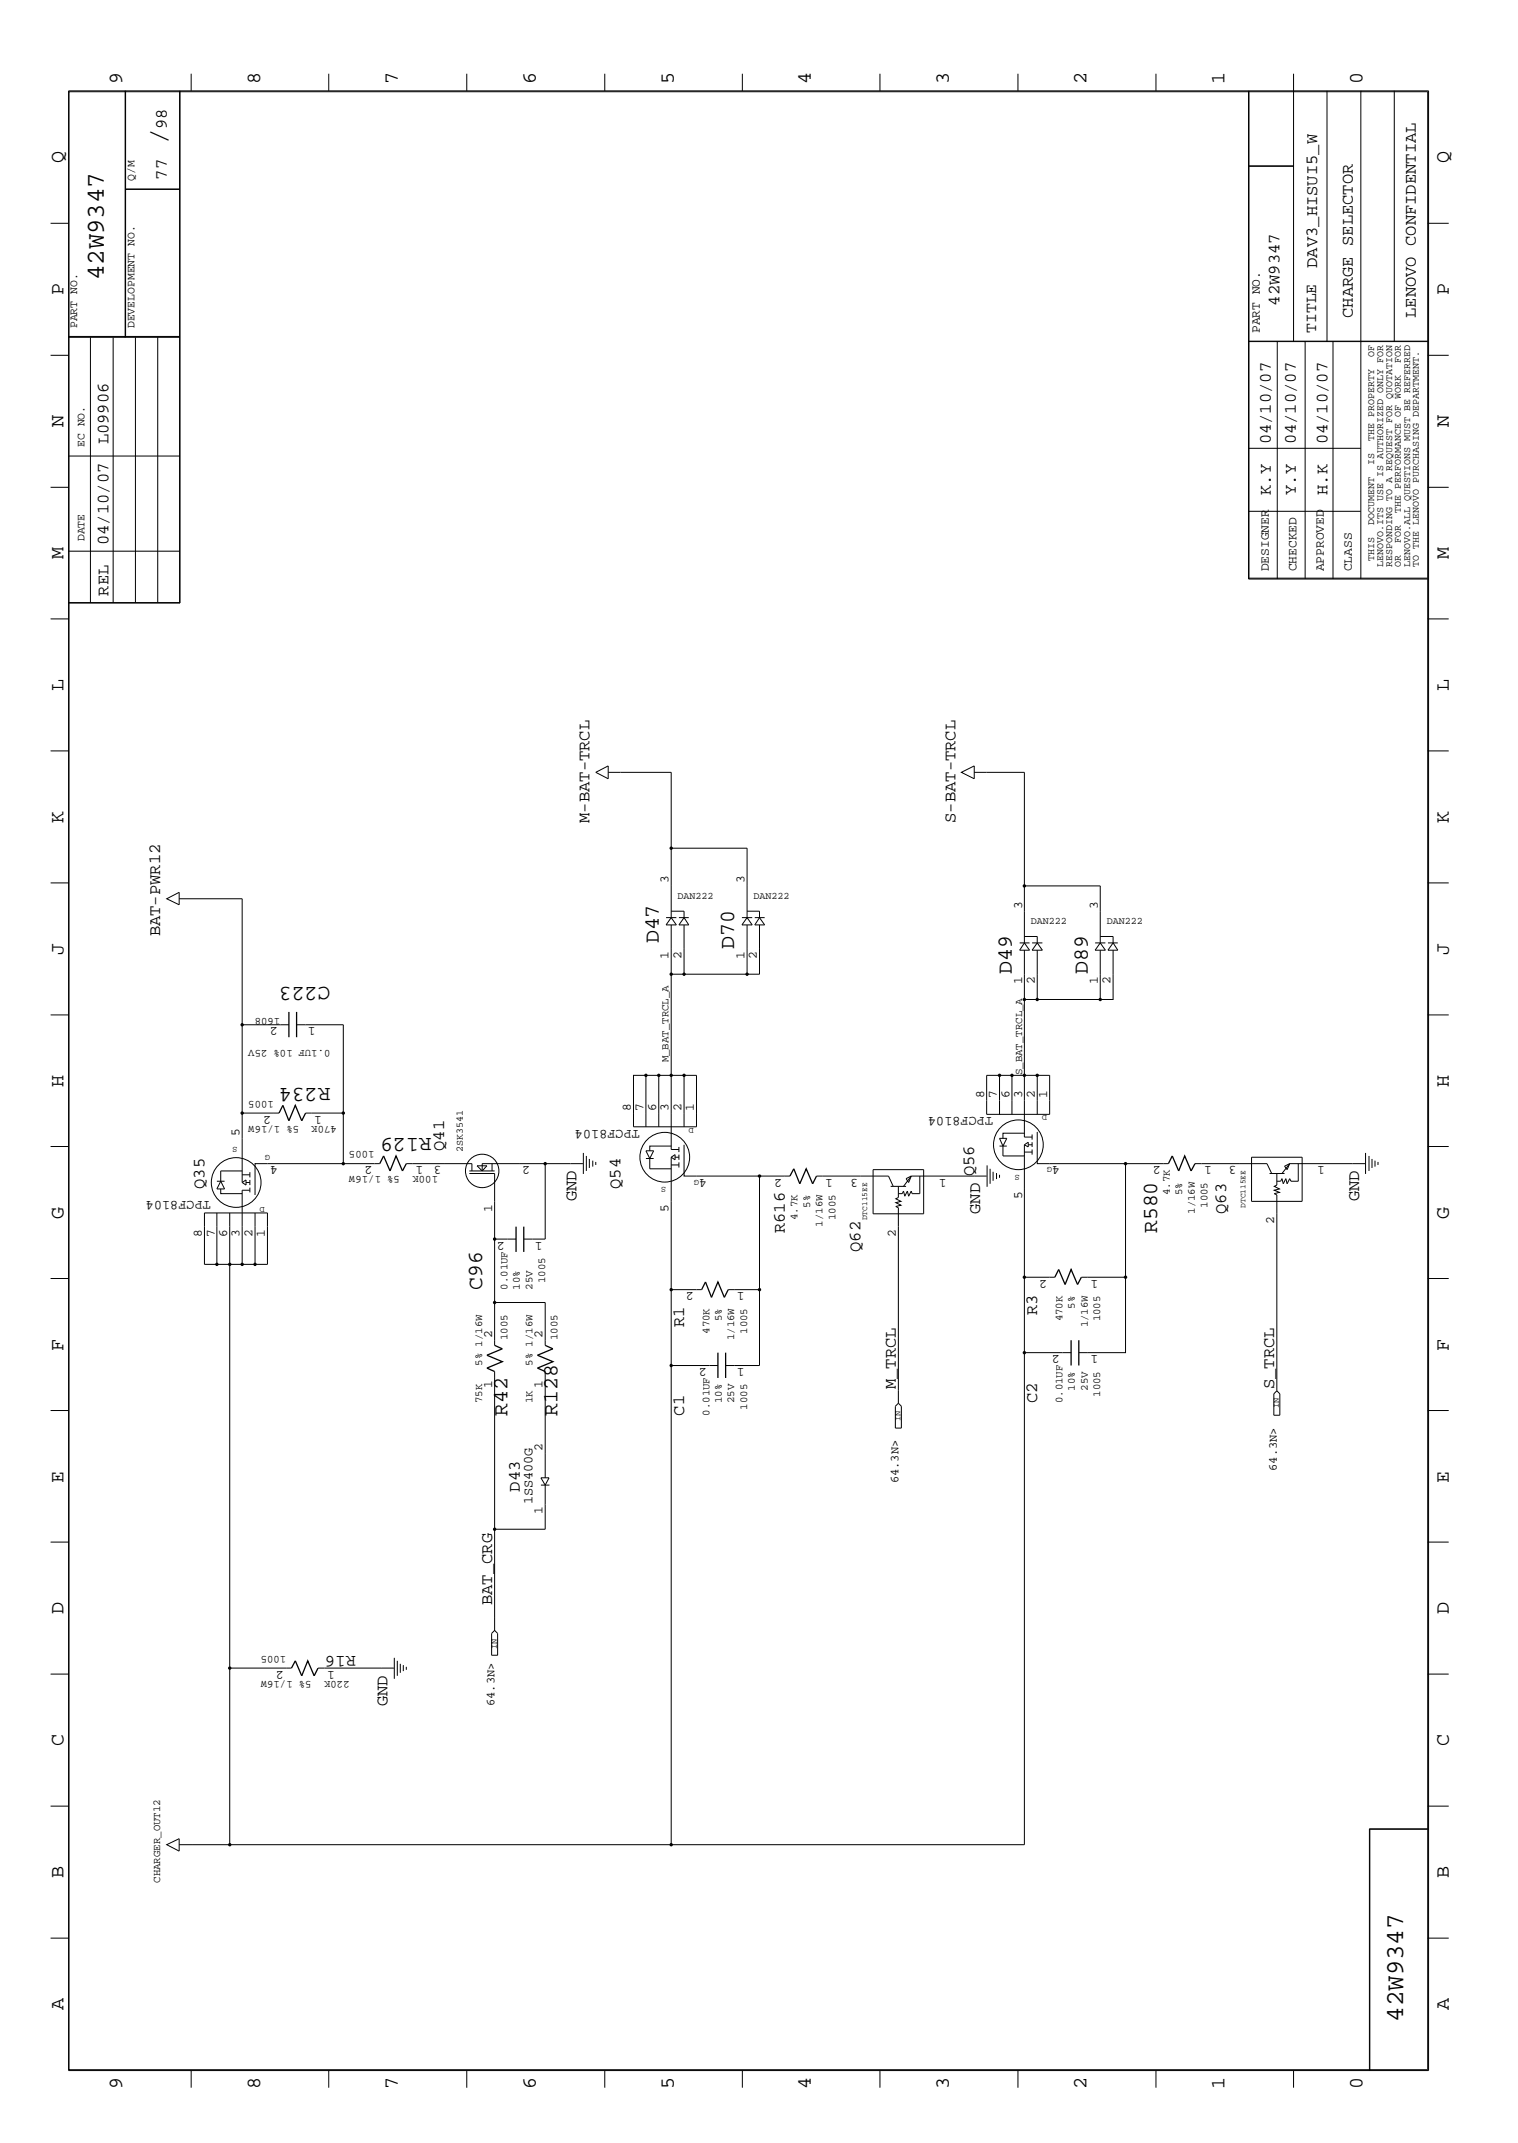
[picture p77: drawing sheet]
<svg xmlns="http://www.w3.org/2000/svg" width="300mm" height="423mm" viewBox="0 0 300 423" stroke-linecap="round" stroke-linejoin="round" font-family="sans-serif">
<defs><g id="words">
<text font-size="5.2" x="32.9" y="28.4" transform="rotate(-90 32.9 28.4)">/</text>
<g font-size="5.1">
<text x="20.5" y="55.4" transform="rotate(-90 20.5 55.4)">42W9347</text>
<text x="277.2" y="399.4" transform="rotate(-90 277.2 399.4)">42W9347</text>
</g>
<g font-size="4.2">
<text x="130.1" y="186.4" transform="rotate(-90 130.1 186.4)">D47</text>
<text x="145" y="187.5" transform="rotate(-90 145 187.5)">D70</text>
<text x="65.3" y="195" transform="rotate(-180 65.3 195)">C223</text>
<text x="199.9" y="192.4" transform="rotate(-90 199.9 192.4)">D49</text>
<text x="214.9" y="192.4" transform="rotate(-90 214.9 192.4)">D89</text>
<text x="65.3" y="214.9" transform="rotate(-180 65.3 214.9)">R234</text>
<text x="85.3" y="224.9" transform="rotate(-180 85.3 224.9)">R129</text>
<text x="228.6" y="243.6" transform="rotate(-90 228.6 243.6)">R580</text>
<text x="95.2" y="254.8" transform="rotate(-90 95.2 254.8)">C96</text>
<text x="100.2" y="279.7" transform="rotate(-90 100.2 279.7)">R42</text>
<text x="110.2" y="279.7" transform="rotate(-90 110.2 279.7)">R128</text>
</g>
<g font-size="4">
<text x="24.1" y="16.7" transform="rotate(-90 24.1 16.7)">9</text>
<text x="51.4" y="16.7" transform="rotate(-90 51.4 16.7)">8</text>
<text x="78.6" y="16.7" transform="rotate(-90 78.6 16.7)">7</text>
<text x="105.8" y="16.7" transform="rotate(-90 105.8 16.7)">6</text>
<text x="133.1" y="16.7" transform="rotate(-90 133.1 16.7)">5</text>
<text x="160.2" y="16.7" transform="rotate(-90 160.2 16.7)">4</text>
<text x="187.5" y="16.7" transform="rotate(-90 187.5 16.7)">3</text>
<text x="214.6" y="16.7" transform="rotate(-90 214.6 16.7)">2</text>
<text x="241.9" y="16.7" transform="rotate(-90 241.9 16.7)">1</text>
<text x="269.2" y="16.7" transform="rotate(-90 269.2 16.7)">0</text>
<text x="12.5" y="32.3" transform="rotate(-90 12.5 32.3)">Q</text>
<text x="286.2" y="32.3" transform="rotate(-90 286.2 32.3)">Q</text>
<text x="12.5" y="58.3" transform="rotate(-90 12.5 58.3)">P</text>
<text x="286.2" y="58.3" transform="rotate(-90 286.2 58.3)">P</text>
<text x="12.5" y="84.4" transform="rotate(-90 12.5 84.4)">N</text>
<text x="286.2" y="84.4" transform="rotate(-90 286.2 84.4)">N</text>
<text x="12.5" y="110.5" transform="rotate(-90 12.5 110.5)">M</text>
<text x="286.2" y="110.5" transform="rotate(-90 286.2 110.5)">M</text>
<text x="12.5" y="136.5" transform="rotate(-90 12.5 136.5)">L</text>
<text x="286.2" y="136.5" transform="rotate(-90 286.2 136.5)">L</text>
<text x="12.5" y="162.6" transform="rotate(-90 12.5 162.6)">K</text>
<text x="286.2" y="162.6" transform="rotate(-90 286.2 162.6)">K</text>
<text x="12.5" y="188.6" transform="rotate(-90 12.5 188.6)">J</text>
<text x="286.2" y="188.6" transform="rotate(-90 286.2 188.6)">J</text>
<text x="12.5" y="214.7" transform="rotate(-90 12.5 214.7)">H</text>
<text x="286.2" y="214.7" transform="rotate(-90 286.2 214.7)">H</text>
<text x="12.5" y="240.7" transform="rotate(-90 12.5 240.7)">G</text>
<text x="286.2" y="240.7" transform="rotate(-90 286.2 240.7)">G</text>
<text x="12.5" y="266.8" transform="rotate(-90 12.5 266.8)">F</text>
<text x="286.2" y="266.8" transform="rotate(-90 286.2 266.8)">F</text>
<text x="12.5" y="292.9" transform="rotate(-90 12.5 292.9)">E</text>
<text x="286.2" y="292.9" transform="rotate(-90 286.2 292.9)">E</text>
<text x="12.5" y="318.9" transform="rotate(-90 12.5 318.9)">D</text>
<text x="286.2" y="318.9" transform="rotate(-90 286.2 318.9)">D</text>
<text x="12.5" y="344.9" transform="rotate(-90 12.5 344.9)">C</text>
<text x="286.2" y="344.9" transform="rotate(-90 286.2 344.9)">C</text>
<text x="12.5" y="371" transform="rotate(-90 12.5 371)">B</text>
<text x="286.2" y="371" transform="rotate(-90 286.2 371)">B</text>
<text x="12.5" y="397" transform="rotate(-90 12.5 397)">A</text>
<text x="286.2" y="397" transform="rotate(-90 286.2 397)">A</text>
<text x="24.1" y="412.7" transform="rotate(-90 24.1 412.7)">9</text>
<text x="51.4" y="412.7" transform="rotate(-90 51.4 412.7)">8</text>
<text x="78.6" y="412.7" transform="rotate(-90 78.6 412.7)">7</text>
<text x="105.8" y="412.7" transform="rotate(-90 105.8 412.7)">6</text>
<text x="133.1" y="412.7" transform="rotate(-90 133.1 412.7)">5</text>
<text x="160.2" y="412.7" transform="rotate(-90 160.2 412.7)">4</text>
<text x="187.5" y="412.7" transform="rotate(-90 187.5 412.7)">3</text>
<text x="214.6" y="412.7" transform="rotate(-90 214.6 412.7)">2</text>
<text x="241.9" y="412.7" transform="rotate(-90 241.9 412.7)">1</text>
<text x="269.2" y="412.7" transform="rotate(-90 269.2 412.7)">0</text>
</g>
<g font-size="3.4">
<text x="32.9" y="25.5" transform="rotate(-90 32.9 25.5)">98</text>
<text x="32.9" y="35.5" transform="rotate(-90 32.9 35.5)">77</text>
<text x="260.2" y="52.9" transform="rotate(-90 260.2 52.9)">DAV3_HISUI5_W</text>
<text x="252.7" y="60.4" transform="rotate(-90 252.7 60.4)">42W9347</text>
<text x="267.2" y="62.8" transform="rotate(-90 267.2 62.8)">CHARGE SELECTOR</text>
<text x="279.7" y="62.8" transform="rotate(-90 279.7 62.8)">LENOVO CONFIDENTIAL</text>
<text x="21.4" y="87.8" transform="rotate(-90 21.4 87.8)">L09906</text>
<text x="251" y="87.8" transform="rotate(-90 251 87.8)">04/10/07</text>
<text x="255.9" y="87.8" transform="rotate(-90 255.9 87.8)">04/10/07</text>
<text x="262.2" y="87.8" transform="rotate(-90 262.2 87.8)">04/10/07</text>
<text x="251" y="97.8" transform="rotate(-90 251 97.8)">K.Y</text>
<text x="255.9" y="97.8" transform="rotate(-90 255.9 97.8)">Y.Y</text>
<text x="262.2" y="97.8" transform="rotate(-90 262.2 97.8)">H.K</text>
<text x="21.4" y="107.7" transform="rotate(-90 21.4 107.7)">04/10/07</text>
<text x="21.4" y="117.7" transform="rotate(-90 21.4 117.7)">REL</text>
<text x="116.4" y="162.6" transform="rotate(-90 116.4 162.6)">M-BAT-TRCL</text>
<text x="188.7" y="162.6" transform="rotate(-90 188.7 162.6)">S-BAT-TRCL</text>
<text x="31.7" y="185" transform="rotate(-90 31.7 185)">BAT-PWR12</text>
<text x="87.7" y="227.3" transform="rotate(-90 87.7 227.3)">Q41</text>
<text x="192.4" y="232.3" transform="rotate(-90 192.4 232.3)">Q56</text>
<text x="40.4" y="234.9" transform="rotate(-90 40.4 234.9)">Q35</text>
<text x="113.9" y="237.3" transform="rotate(-90 113.9 237.3)">GND</text>
<text x="122.6" y="234.9" transform="rotate(-90 122.6 234.9)">Q54</text>
<text x="193.6" y="239.8" transform="rotate(-90 193.6 239.8)">GND</text>
<text x="242.2" y="239.8" transform="rotate(-90 242.2 239.8)">Q63</text>
<text x="268.5" y="237.3" transform="rotate(-90 268.5 237.3)">GND</text>
<text x="155" y="243.6" transform="rotate(-90 155 243.6)">R616</text>
<text x="170" y="247.3" transform="rotate(-90 170 247.3)">Q62</text>
<text x="135.1" y="262.2" transform="rotate(-90 135.1 262.2)">R1</text>
<text x="204.9" y="259.8" transform="rotate(-90 204.9 259.8)">R3</text>
<text x="177" y="274.4" transform="rotate(-90 177 274.4)">M_TRCL</text>
<text x="251.7" y="274.4" transform="rotate(-90 251.7 274.4)">S_TRCL</text>
<text x="135.1" y="279.7" transform="rotate(-90 135.1 279.7)">C1</text>
<text x="204.9" y="277.2" transform="rotate(-90 204.9 277.2)">C2</text>
<text x="102.7" y="294.6" transform="rotate(-90 102.7 294.6)">D43</text>
<text x="97.2" y="317.1" transform="rotate(-90 97.2 317.1)">BAT_CRG</text>
<text x="70.3" y="327.1" transform="rotate(-180 70.3 327.1)">R16</text>
<text x="76.5" y="337.1" transform="rotate(-90 76.5 337.1)">GND</text>
</g>
<text font-size="3.2" x="260" y="65.8" transform="rotate(-90 260 65.8)">TITLE</text>
<g font-size="2.7">
<text x="196.2" y="220.7" transform="rotate(-180 196.2 220.7)">TPCF8104</text>
<text x="126.4" y="223.2" transform="rotate(-180 126.4 223.2)">TPCF8104</text>
<text x="41.7" y="237.3" transform="rotate(-180 41.7 237.3)">TPCF8104</text>
<text x="105.2" y="297.2" transform="rotate(-90 105.2 297.2)">1SS400G</text>
</g>
<g font-size="2.5">
<text x="248.8" y="65.8" transform="rotate(-90 248.8 65.8)">PART NO.</text>
<text x="250.6" y="112.9" transform="rotate(-90 250.6 112.9)">DESIGNER</text>
<text x="256.1" y="112.9" transform="rotate(-90 256.1 112.9)">CHECKED</text>
<text x="261.5" y="112.9" transform="rotate(-90 261.5 112.9)">APPROVED</text>
<text x="267" y="112.9" transform="rotate(-90 267 112.9)">CLASS</text>
<text x="132.1" y="174.5" transform="rotate(-90 132.1 174.5)">3</text>
<text x="147.1" y="174.5" transform="rotate(-90 147.1 174.5)">3</text>
<text x="201.9" y="179.5" transform="rotate(-90 201.9 179.5)">3</text>
<text x="216.8" y="179.5" transform="rotate(-90 216.8 179.5)">3</text>
<text x="132.1" y="189.5" transform="rotate(-90 132.1 189.5)">1</text>
<text x="134.6" y="189.5" transform="rotate(-90 134.6 189.5)">2</text>
<text x="147.1" y="189.5" transform="rotate(-90 147.1 189.5)">1</text>
<text x="149.5" y="189.5" transform="rotate(-90 149.5 189.5)">2</text>
<text x="201.9" y="194.5" transform="rotate(-90 201.9 194.5)">1</text>
<text x="204.4" y="194.5" transform="rotate(-90 204.4 194.5)">2</text>
<text x="216.8" y="194.5" transform="rotate(-90 216.8 194.5)">1</text>
<text x="219.4" y="194.5" transform="rotate(-90 219.4 194.5)">2</text>
<text x="54.9" y="202.9" transform="rotate(-180 54.9 202.9)">2</text>
<text x="62.3" y="202.9" transform="rotate(-180 62.3 202.9)">1</text>
<text x="53.6" y="220.4" transform="rotate(-180 53.6 220.4)">2</text>
<text x="63.6" y="220.4" transform="rotate(-180 63.6 220.4)">1</text>
<text x="124.6" y="219.4" transform="rotate(-90 124.6 219.4)">8</text>
<text x="127.1" y="219.4" transform="rotate(-90 127.1 219.4)">7</text>
<text x="129.6" y="219.4" transform="rotate(-90 129.6 219.4)">6</text>
<text x="132.1" y="219.4" transform="rotate(-90 132.1 219.4)">3</text>
<text x="134.6" y="219.4" transform="rotate(-90 134.6 219.4)">2</text>
<text x="137.1" y="219.4" transform="rotate(-90 137.1 219.4)">1</text>
<text x="194.4" y="216.9" transform="rotate(-90 194.4 216.9)">8</text>
<text x="196.9" y="216.9" transform="rotate(-90 196.9 216.9)">7</text>
<text x="199.4" y="216.9" transform="rotate(-90 199.4 216.9)">6</text>
<text x="201.9" y="216.9" transform="rotate(-90 201.9 216.9)">3</text>
<text x="204.4" y="216.9" transform="rotate(-90 204.4 216.9)">2</text>
<text x="206.8" y="216.9" transform="rotate(-90 206.8 216.9)">1</text>
<text x="47.3" y="224.4" transform="rotate(-90 47.3 224.4)">5</text>
<text x="54.9" y="230.4" transform="rotate(-180 54.9 230.4)">4</text>
<text x="73.6" y="230.4" transform="rotate(-180 73.6 230.4)">2</text>
<text x="83.6" y="230.4" transform="rotate(-180 83.6 230.4)">1</text>
<text x="87.2" y="230.4" transform="rotate(-180 87.2 230.4)">3</text>
<text x="104.7" y="230.4" transform="rotate(-180 104.7 230.4)">2</text>
<text x="139.6" y="232.8" transform="rotate(-180 139.6 232.8)">4</text>
<text x="154.5" y="232.8" transform="rotate(-180 154.5 232.8)">2</text>
<text x="164.5" y="232.8" transform="rotate(-180 164.5 232.8)">1</text>
<text x="169.5" y="232.8" transform="rotate(-180 169.5 232.8)">3</text>
<text x="186.9" y="232.8" transform="rotate(-180 186.9 232.8)">1</text>
<text x="209.4" y="230.4" transform="rotate(-180 209.4 230.4)">4</text>
<text x="229.3" y="230.4" transform="rotate(-180 229.3 230.4)">2</text>
<text x="239.4" y="230.4" transform="rotate(-180 239.4 230.4)">1</text>
<text x="244.3" y="230.4" transform="rotate(-180 244.3 230.4)">3</text>
<text x="261.7" y="230.4" transform="rotate(-180 261.7 230.4)">1</text>
<text x="97.2" y="239.4" transform="rotate(-90 97.2 239.4)">1</text>
<text x="132.1" y="239.4" transform="rotate(-90 132.1 239.4)">5</text>
<text x="201.9" y="236.8" transform="rotate(-90 201.9 236.8)">5</text>
<text x="39.9" y="244.3" transform="rotate(-90 39.9 244.3)">8</text>
<text x="42.4" y="244.3" transform="rotate(-90 42.4 244.3)">7</text>
<text x="44.9" y="244.3" transform="rotate(-90 44.9 244.3)">6</text>
<text x="47.3" y="244.3" transform="rotate(-90 47.3 244.3)">3</text>
<text x="49.9" y="244.3" transform="rotate(-90 49.9 244.3)">2</text>
<text x="52.3" y="244.3" transform="rotate(-90 52.3 244.3)">1</text>
<text x="99.7" y="245.3" transform="rotate(-180 99.7 245.3)">2</text>
<text x="107.2" y="245.3" transform="rotate(-180 107.2 245.3)">1</text>
<text x="177" y="244.3" transform="rotate(-90 177 244.3)">2</text>
<text x="251.7" y="241.8" transform="rotate(-90 251.7 241.8)">2</text>
<text x="137.1" y="255.3" transform="rotate(-180 137.1 255.3)">2</text>
<text x="147.1" y="255.3" transform="rotate(-180 147.1 255.3)">1</text>
<text x="206.8" y="252.8" transform="rotate(-180 206.8 252.8)">2</text>
<text x="216.9" y="252.8" transform="rotate(-180 216.9 252.8)">1</text>
<text x="97.2" y="264.2" transform="rotate(-90 97.2 264.2)">2</text>
<text x="107.2" y="264.2" transform="rotate(-90 107.2 264.2)">2</text>
<text x="209.4" y="267.7" transform="rotate(-180 209.4 267.7)">2</text>
<text x="216.9" y="267.7" transform="rotate(-180 216.9 267.7)">1</text>
<text x="97.2" y="274.2" transform="rotate(-90 97.2 274.2)">1</text>
<text x="107.2" y="274.2" transform="rotate(-90 107.2 274.2)">1</text>
<text x="139.6" y="270.3" transform="rotate(-180 139.6 270.3)">2</text>
<text x="147.1" y="270.3" transform="rotate(-180 147.1 270.3)">1</text>
<text x="107.2" y="286.7" transform="rotate(-90 107.2 286.7)">2</text>
<text x="107.2" y="299.1" transform="rotate(-90 107.2 299.1)">1</text>
<text x="56" y="330" transform="rotate(-180 56 330)">2</text>
<text x="66.1" y="330" transform="rotate(-180 66.1 330)">1</text>
</g>
<g font-size="2.4">
<text x="177.5" y="293" transform="rotate(-90 177.5 293)">64.3N&gt;</text>
<text x="252.2" y="290.6" transform="rotate(-90 252.2 290.6)">64.3N&gt;</text>
<text x="97.7" y="337.1" transform="rotate(-90 97.7 337.1)">64.3N&gt;</text>
</g>
<g font-size="2.3">
<text x="26.6" y="35.7" transform="rotate(-90 26.6 35.7)">Q/M</text>
<text x="15.2" y="64.9" transform="rotate(-90 15.2 64.9)">PART NO.</text>
<text x="26.6" y="64.9" transform="rotate(-90 26.6 64.9)">DEVELOPMENT NO.</text>
<text x="16.7" y="88.3" transform="rotate(-90 16.7 88.3)">EC NO.</text>
<text x="16.7" y="106.9" transform="rotate(-90 16.7 106.9)">DATE</text>
</g>
<g font-size="2.1">
<text x="55.4" y="201.2" transform="rotate(-180 55.4 201.2)">1608</text>
<text x="65.3" y="207.4" transform="rotate(-180 65.3 207.4)">0.1UF 10% 25V</text>
<text x="132.1" y="209.9" transform="rotate(-90 132.1 209.9)">M_BAT_TRCL_A</text>
<text x="201.9" y="212.4" transform="rotate(-90 201.9 212.4)">S_BAT_TRCL_A</text>
<text x="54.1" y="217.4" transform="rotate(-180 54.1 217.4)">1005</text>
<text x="59.1" y="222.3" transform="rotate(-180 59.1 222.3)">5% 1/16W</text>
<text x="66.5" y="222.3" transform="rotate(-180 66.5 222.3)">470K</text>
<text x="74" y="227.3" transform="rotate(-180 74 227.3)">1005</text>
<text x="79" y="232.3" transform="rotate(-180 79 232.3)">5% 1/16W</text>
<text x="86.5" y="232.3" transform="rotate(-180 86.5 232.3)">100K</text>
<text x="160" y="238.6" transform="rotate(-90 160 238.6)">5%</text>
<text x="231.1" y="236.1" transform="rotate(-90 231.1 236.1)">4.7K</text>
<text x="233.5" y="236.1" transform="rotate(-90 233.5 236.1)">5%</text>
<text x="236.1" y="239.8" transform="rotate(-90 236.1 239.8)">1/16W</text>
<text x="238.5" y="238.6" transform="rotate(-90 238.5 238.6)">1005</text>
<text x="157.6" y="241" transform="rotate(-90 157.6 241)">4.7K</text>
<text x="162.5" y="242.3" transform="rotate(-90 162.5 242.3)">1/16W</text>
<text x="165" y="241" transform="rotate(-90 165 241)">1005</text>
<text x="100.2" y="254.8" transform="rotate(-90 100.2 254.8)">0.01UF</text>
<text x="102.7" y="254.8" transform="rotate(-90 102.7 254.8)">10%</text>
<text x="105.2" y="254.8" transform="rotate(-90 105.2 254.8)">25V</text>
<text x="107.7" y="253.5" transform="rotate(-90 107.7 253.5)">1005</text>
<text x="140.1" y="263.5" transform="rotate(-90 140.1 263.5)">470K</text>
<text x="142.6" y="261" transform="rotate(-90 142.6 261)">5%</text>
<text x="147.6" y="263.5" transform="rotate(-90 147.6 263.5)">1005</text>
<text x="209.9" y="261" transform="rotate(-90 209.9 261)">470K</text>
<text x="212.3" y="258.5" transform="rotate(-90 212.3 258.5)">5%</text>
<text x="214.9" y="262.2" transform="rotate(-90 214.9 262.2)">1/16W</text>
<text x="217.3" y="261" transform="rotate(-90 217.3 261)">1005</text>
<text x="95.2" y="269.7" transform="rotate(-90 95.2 269.7)">5% 1/16W</text>
<text x="100.2" y="264.8" transform="rotate(-90 100.2 264.8)">1005</text>
<text x="105.2" y="269.7" transform="rotate(-90 105.2 269.7)">5% 1/16W</text>
<text x="110.2" y="264.8" transform="rotate(-90 110.2 264.8)">1005</text>
<text x="145" y="264.8" transform="rotate(-90 145 264.8)">1/16W</text>
<text x="212.3" y="274.7" transform="rotate(-90 212.3 274.7)">10%</text>
<text x="214.9" y="274.7" transform="rotate(-90 214.9 274.7)">25V</text>
<text x="217.3" y="275.9" transform="rotate(-90 217.3 275.9)">1005</text>
<text x="95.2" y="277.2" transform="rotate(-90 95.2 277.2)">75K</text>
<text x="105.2" y="277.2" transform="rotate(-90 105.2 277.2)">1K</text>
<text x="140.1" y="279.7" transform="rotate(-90 140.1 279.7)">0.01UF</text>
<text x="142.6" y="277.2" transform="rotate(-90 142.6 277.2)">10%</text>
<text x="145" y="277.2" transform="rotate(-90 145 277.2)">25V</text>
<text x="147.6" y="278.5" transform="rotate(-90 147.6 278.5)">1005</text>
<text x="209.9" y="277.2" transform="rotate(-90 209.9 277.2)">0.01UF</text>
<text x="56.6" y="327.1" transform="rotate(-180 56.6 327.1)">1005</text>
<text x="61.6" y="332.1" transform="rotate(-180 61.6 332.1)">5% 1/16W</text>
<text x="69.1" y="332.1" transform="rotate(-180 69.1 332.1)">220K</text>
<text x="31.7" y="371.9" transform="rotate(-90 31.7 371.9)">CHARGER_OUT12</text>
</g>
<g font-size="2">
<text x="271.4" y="70.4" transform="rotate(-90 271.4 70.4)">OF</text>
<text x="276.7" y="71.6" transform="rotate(-90 276.7 71.6)">FOR</text>
<text x="271.4" y="87" transform="rotate(-90 271.4 87)">THE PROPERTY</text>
<text x="271.4" y="91.8" transform="rotate(-90 271.4 91.8)">IS</text>
<text x="276.7" y="101.3" transform="rotate(-90 276.7 101.3)">THE PERFORMANCE OF WORK</text>
<text x="271.4" y="103.6" transform="rotate(-90 271.4 103.6)">DOCUMENT</text>
<text x="276.7" y="107.2" transform="rotate(-90 276.7 107.2)">FOR</text>
<text x="271.4" y="110.7" transform="rotate(-90 271.4 110.7)">THIS</text>
<text x="273.2" y="111.9" transform="rotate(-90 273.2 111.9)">LENOVO.ITS USE IS AUTHORIZED ONLY FOR</text>
<text x="275" y="111.9" transform="rotate(-90 275 111.9)">RESPONDING TO A REQUEST FOR QUOTATION</text>
<text x="276.7" y="111.9" transform="rotate(-90 276.7 111.9)">OR</text>
<text x="278.6" y="111.9" transform="rotate(-90 278.6 111.9)">LENOVO.ALL QUESTIONS MUST BE REFERRED</text>
<text x="280.2" y="111.9" transform="rotate(-90 280.2 111.9)">TO THE LENOVO PURCHASING DEPARTMENT.</text>
<text x="133.9" y="177.5">DAN222</text>
<text x="148.8" y="177.5">DAN222</text>
<text x="203.6" y="182.5">DAN222</text>
<text x="218.6" y="182.5">DAN222</text>
<text x="91.4" y="227.5" transform="rotate(-90 91.4 227.5)">2SK3541</text>
</g>
<g font-size="1.7">
<text x="206.8" y="220.3" transform="rotate(-180 206.8 220.3)">D</text>
<text x="46.9" y="226.6" transform="rotate(-180 46.9 226.6)">S</text>
<text x="137.1" y="222.8" transform="rotate(-180 137.1 222.8)">D</text>
<text x="53.3" y="228.1" transform="rotate(-180 53.3 228.1)">G</text>
<text x="138.1" y="233" transform="rotate(-180 138.1 233)">G</text>
<text x="201.4" y="232.1" transform="rotate(-180 201.4 232.1)">S</text>
<text x="207.9" y="230.5" transform="rotate(-180 207.9 230.5)">G</text>
<text x="52.3" y="238.3" transform="rotate(-180 52.3 238.3)">D</text>
<text x="131.6" y="234.5" transform="rotate(-180 131.6 234.5)">S</text>
<text x="177.9" y="280.8" transform="rotate(-90 177.9 280.8)">IN</text>
<text x="252.6" y="278.2" transform="rotate(-90 252.6 278.2)">IN</text>
<text x="98.1" y="325.7" transform="rotate(-90 98.1 325.7)">IN</text>
</g>
<g font-size="1.6">
<text x="246" y="238.6" transform="rotate(-90 246 238.6)">DTC115EE</text>
<text x="171.3" y="241" transform="rotate(-90 171.3 241)">DTC115EE</text>
</g>
</g></defs>
<g fill="none" stroke="#000" stroke-width=".25">
<path d="M57.1 199.9v5M58.6 199.9v5M55.1 219.9l.8-1.5 1.2 3 1.2-3 1.3 3 .8-1.5M75 229.9l.8-1.6 1.2 3 1.2-3 1.3 3 .8-1.4M156 232.3l.8-1.4 1.2 2.9 1.3-2.9 1.2 2.9 .8-1.5M230.8 229.9l.8-1.6 1.2 3 1.2-3 1.3 3 .8-1.4M101.9 242.3v5M103.5 242.3v5M138.6 254.8l.8-1.6 1.1 3.1 1.3-3.1 1.3 3.1 .7-1.5M208.4 252.3l.7-1.5 1.3 2.9 1.2-2.9 1.3 2.9 .7-1.4M97.7 265.8l1.5 .6-3 1.3 3 1.3-3 1.3 1.5 .6M107.7 265.8l1.5 .6-3 1.3 3 1.3-3 1.3 1.5 .6"/>
<path d="M141.8 267.2v5M143.3 267.2v5M211.6 264.8v4.9M213.1 264.8v4.9M57.6 329.5l.7-1.4 1.3 2.9 1.2-2.9 1.3 2.9 .7-1.5"/>
</g>
<g fill="none" stroke="#000" stroke-width=".2">
<path d="M13.5 17.9h268.7v391.1h-268.7zM13.6 18.1h268.4v390.8h-268.4zM24.7 17.9v48.7M24.8 17.9v48.7M35.5 17.9v101.2M35.6 17.9v101.2h-22.1M37.8 14.6v3.3M64.9 14.6v3.3M92.2 14.6v3.3M119.5 14.6v3.3M146.6 14.6v3.3M173.8 14.6v3.3"/>
<path d="M201.1 14.6v3.3M228.3 14.6v3.3M246.6 17.9v96.5h35.4M246.7 17.9v96.5M255.5 14.6v52.9M262.1 17.9v49.6M268.8 17.9v96.5M275.4 17.9v49.6M24.8 37.4h10.8M24.8 37.3h10.8M246.6 32.9h8.9M246.6 32.8h8.9"/>
<path d="M10 44.1h3.5M282 44.1h4.2M10 70.2h3.5M13.5 66.6h22.1M13.5 66.5h22.1M17.9 66.6v52.5M22.4 66.6v52.5M26.8 66.6v52.5M31.2 66.6v52.4M246.6 67.5h35.4M246.6 67.4h35.4M252.3 67.5v46.9"/>
<path d="M257.8 67.5v46.9M263.3 67.5v46.9M282 70.2h4.2M10 96.3h3.5M13.5 90.1h22.1M246.6 88.6h22.2M282 96.3h4.2M13.5 119h22.1M13.5 108.9h22.1M246.6 114.2h35.4M246.6 101h22.2M10 122.3h3.5"/>
<path d="M282 122.3h4.2M10 148.3h3.5M117.7 152.6l2.4-1.3v2.5zM120.1 152.6h12.5v28.7M189.9 152.6l2.5-1.3v2.5zM192.4 152.6h10v33.7M282 148.3h4.2M10 174.4h3.5M32.9 177.5l2.5-1.2v2.4zM35.4 177.5h12.4v42.4M132.6 167.6h15v13.7M202.4 175h14.9v11.3"/>
<path d="M282 174.4h4.2M131.6 181.3h2M132.6 180h2.5v1.3M132.6 181.3l1 1.4h-2zM132.6 182.7v29.7h-2.5M132.6 192.4h15M134.1 181.3h2M135.1 181.3l1 1.4h-2zM135.1 182.7v9.7M146.6 181.3h2M147.6 182.7v9.7h2.4v-9.7M147.6 180h2.4v1.3"/>
<path d="M147.6 181.3l1 1.4h-2zM149.1 181.3h1.9M150 181.3l1 1.4h-1.9zM201.4 186.3h2M202.4 185h2.5v1.3M202.4 186.3l1 1.4h-2zM202.4 187.7v36.9h1.5M202.4 197.4h2.5M203.9 186.3h2M204.9 186.3l1 1.4h-2zM204.9 187.7v9.7M216.3 186.3h2.1"/>
<path d="M217.3 185h2.6v1.3M217.3 186.3l1.1 1.4h-2.1zM217.3 187.7v9.7M218.9 186.3h1.9M219.9 187.7v9.7h-15M219.9 186.3l.9 1.4h-1.9zM10 200.5h3.5M47.8 202.4h9.3M55.1 219.9h-7.3v13.7M58.6 202.4h9.2v17.5M60.4 219.9h7.4M67.8 219.9v10h-17.4v6.2"/>
<path d="M127.6 212.4v10.2M130.1 212.4h-5v10.2h12.5v-10.2h-2.5M130.1 212.4v10.2M194.9 212.4h12.4v7.7h-12.4zM197.4 212.4v7.7M199.9 212.4v7.7M204.9 212.4v7.7M282 200.5h4.2M10 226.5h3.5M42.8 233.3h1.6M42.8 239.6v10.2M43.6 234.9v.9h4.2"/>
<path d="M43.6 233.3l.8 1.6h-1.6zM45.4 239.6v124.8M47.8 233.6l.8-.5v1zM47.8 232.1h1.6M47.8 231.3h-4.2v2M48.6 233.6h.8M49.4 235.1h-1.6v14.7h2.6M49.4 231.6v1M49.4 233.1v1M49.4 234.6v.9M50.4 239.6v10.2h2.4v-10.2h-12.4v10.2h7.4M67.8 229.9h7.2"/>
<path d="M80.3 229.9h12.9v1.4M92.7 231.8h5v13M92.7 231.3h5M94.2 230.3h2l-.9 1zM97.2 229.9v1.4M107.7 229.9v14.9h-4.2M115.1 229.9h-19.8v1.4M115.2 227.8v4.1M115.8 228.3v3M116.4 228.9v1.8M117.1 229.3v1.2M117.7 229.5v.6"/>
<path d="M127.6 228.9h1.5M127.6 227.3h1.5l-.7 1.6zM128.4 228.9v2h4.2M132.6 226.4h-4.2v.9M132.6 228.6v41.1M132.6 228.6l.8-.5v1zM132.6 230.1h1.5M133.4 228.6h.7M134.1 226.6v1M134.1 228.1v1M134.1 229.6v1M135.1 226.1v6.2h20.9"/>
<path d="M135.1 222.6v-10.2h-2.5v14.7h1.5M150 232.3v37.4h-6.7M161.3 232.3h14.2l.9 2.1M172.5 231.1h10v8.7h-10zM175.9 234.4h3.1M177.5 234.4v2.2l-.5 .2 1 .5-1 .3 1 .5-1 .2 .5 .3v38.6M179 232.8l1-.5-.5 1.3zM180 232.3h14.9M180 232.3l-1.5 2.1M181.7 232.3v3.5h-1.5l-.2-.5-.5 1-.3-1-.5 1-.2-1-.3 .5h-.7M195 230.2v4.2M195.6 230.9v2.9"/>
<path d="M196.2 231.5v1.8M196.9 231.7v1.2M197.4 226.4h1.5M197.4 224.9h1.5l-.8 1.5zM197.4 232.1v.6M198.1 226.4v1.9h4.3M202.4 223.9h-4.3v1M202.4 226.1v41.1M202.4 226.1l.7-.5v1zM202.4 227.6h1.5M203.1 226.1h.8M203.9 224.1v1"/>
<path d="M203.9 225.6v1M203.9 227.1v1M204.9 223.6v6.3h25.9M222.3 229.9v37.3h-9.2M236.1 229.9h14.2l.9 1.9M247.2 228.6h10v8.7h-10zM250.8 231.8h2.9M252.2 231.8v2.3l-.5 .3 1 .5-1 .2 1 .4-1 .3 .5 .3v38.6M253.7 230.4l1.1-.5-.5 1.2zM254.8 229.9h14.9M254.8 229.9l-1.6 1.9M256.5 229.9v3.4h-1.5l-.2-.5-.5 1-.3-1-.5 1-.3-1-.2 .5h-.8"/>
<path d="M269.7 227.8v4.1M270.4 228.3v3M271 228.9v1.8M271.6 229.3v1.2M272.2 229.5v.6M282 226.5h4.2M10 252.6h3.5M97.7 244.8v21M97.7 257.3h10v8.5M97.7 244.8h4.2M132.6 254.8h6M143.8 254.8h6.2"/>
<path d="M202.4 252.3h6M213.6 252.3h8.7M282 252.6h4.2M10 278.6h3.5M97.7 270.9v31.2h10v-8.7l-.9-1.5h1.7l-.8 1.5M107.7 270.9v21M141.8 269.7h-9.2v94.7h-87.2M177.5 277.2l.6 .6v4.3h-1.2v-4.3zM202.4 267.2v97.2h-69.8M202.4 267.2h9.2M251.6 275.3l.6-.6 .6 .6v4.3h-1.2zM282 278.6h4.2"/>
<path d="M106.8 293.4h1.7M10 304.6h3.5M97.7 302.1v20M282 304.6h4.2M10 330.7h3.5M45.4 329.5h12.2M62.8 329.5h15M77.9 327.5v4.1M78.5 328.1v2.9M79.1 328.7v1.8M79.7 328.9v1.2M80.3 329.3v.6"/>
<path d="M97.1 322.7l.6-.6 .6 .6v4.3h-1.2zM282 330.7h4.2M10 356.8h3.5M282 356.8h4.2M32.9 364.4l2.5-1.2v2.5zM35.4 364.4h10M270.5 361.4h11.5M270.6 361.3v47.7M282 361.3h-11.5v47.7M10 382.9h3.5M282 382.9h4.2M37.8 409v3.4"/>
<path d="M64.9 409v3.4M92.2 409v3.4M119.5 409v3.4M146.6 409v3.4M173.8 409v3.4M201.1 409v3.4M228.3 409v3.4M255.5 409v3.4"/>
<circle cx="46.7" cy="233.6" r="4.9"/>
<circle cx="95.2" cy="231.3" r="3.3"/>
<circle cx="131.3" cy="228.6" r="4.9"/>
<circle cx="201.2" cy="226.1" r="4.9"/>
</g>
<g fill="#000">
<circle cx="132.6" cy="167.6" r=".34"/>
<circle cx="202.4" cy="175" r=".34"/>
<circle cx="132.6" cy="192.4" r=".34"/>
<circle cx="135.1" cy="192.4" r=".34"/>
<circle cx="147.6" cy="192.4" r=".34"/>
<circle cx="202.4" cy="197.4" r=".34"/>
<circle cx="204.9" cy="197.4" r=".34"/>
<circle cx="217.3" cy="197.4" r=".34"/>
<circle cx="47.8" cy="202.4" r=".34"/>
<circle cx="47.8" cy="219.9" r=".34"/>
<circle cx="67.8" cy="219.9" r=".34"/>
<circle cx="127.6" cy="212.4" r=".34"/>
<circle cx="130.1" cy="212.4" r=".34"/>
<circle cx="132.6" cy="212.4" r=".34"/>
<circle cx="135.1" cy="212.4" r=".34"/>
<circle cx="197.4" cy="212.4" r=".34"/>
<circle cx="199.9" cy="212.4" r=".34"/>
<circle cx="202.4" cy="212.4" r=".34"/>
<circle cx="204.9" cy="212.4" r=".34"/>
<circle cx="67.8" cy="229.9" r=".34"/>
<circle cx="107.7" cy="229.9" r=".34"/>
<circle cx="150" cy="232.3" r=".34"/>
<circle cx="222.3" cy="229.9" r=".34"/>
<circle cx="42.8" cy="249.8" r=".34"/>
<circle cx="45.4" cy="249.8" r=".34"/>
<circle cx="47.8" cy="249.8" r=".34"/>
<circle cx="50.4" cy="249.8" r=".34"/>
<circle cx="97.7" cy="257.3" r=".34"/>
<circle cx="97.7" cy="244.8" r=".34"/>
<circle cx="132.6" cy="254.8" r=".34"/>
<circle cx="150" cy="254.8" r=".34"/>
<circle cx="202.4" cy="252.3" r=".34"/>
<circle cx="222.3" cy="252.3" r=".34"/>
<circle cx="132.6" cy="269.7" r=".34"/>
<circle cx="202.4" cy="267.2" r=".34"/>
<circle cx="97.7" cy="302.1" r=".34"/>
<circle cx="45.4" cy="329.5" r=".34"/>
<circle cx="45.4" cy="364.4" r=".34"/>
<circle cx="132.6" cy="364.4" r=".34"/>
</g>
<use href="#words"/>
</svg>
